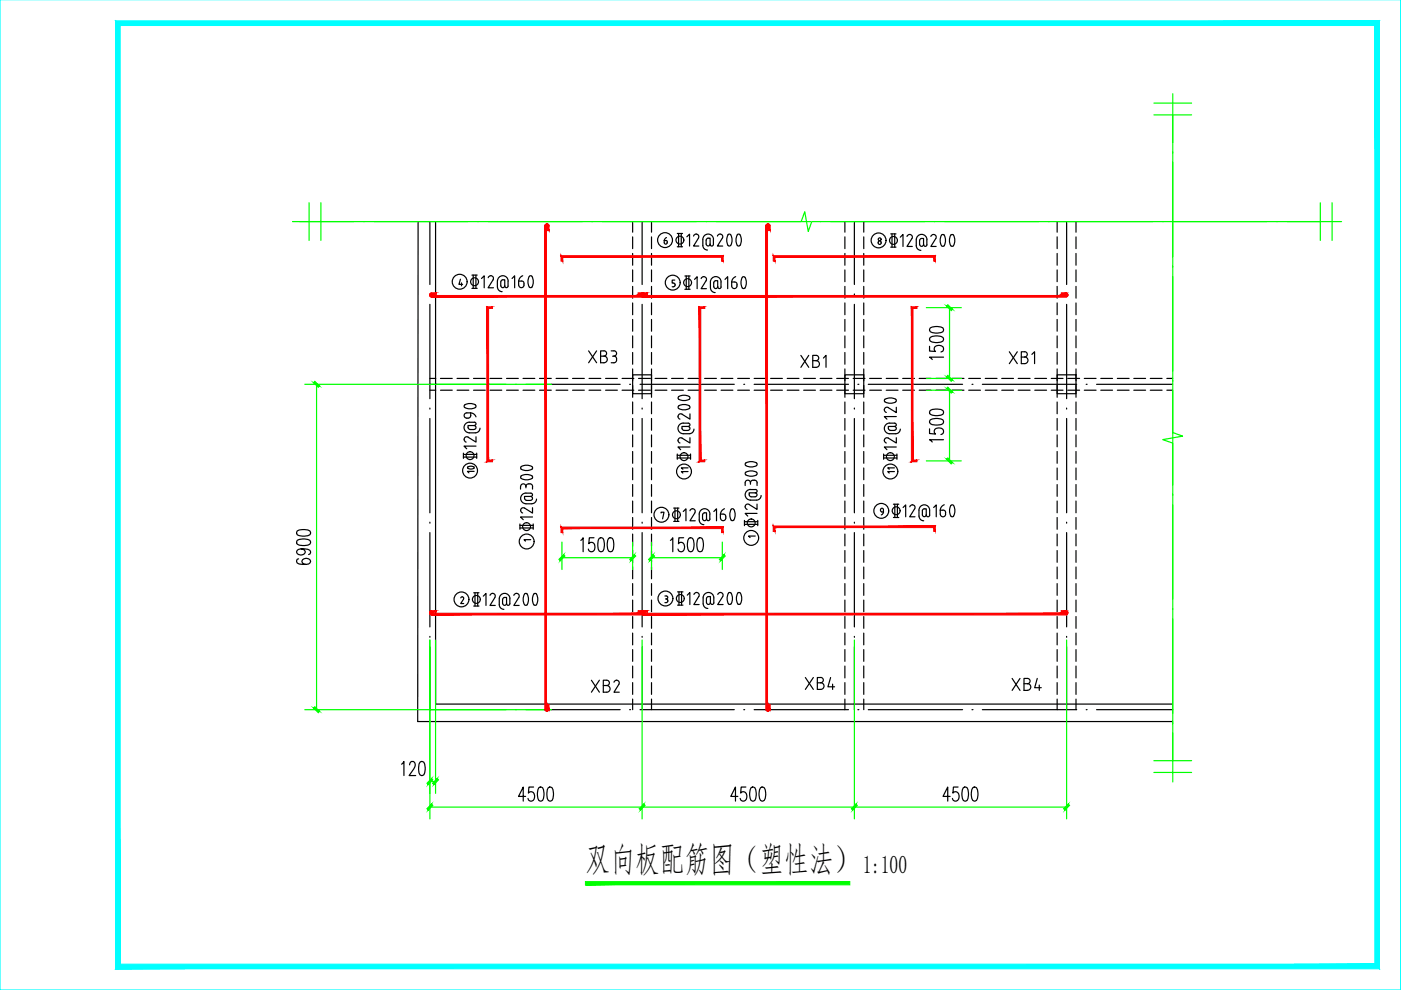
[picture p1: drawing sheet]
<svg xmlns="http://www.w3.org/2000/svg" width="297mm" height="210mm" viewBox="0 0 297 210" stroke-linecap="round" stroke-linejoin="round" font-family="sans-serif">
<defs><g id="words">
<text font-size="7.5" x="124.1" y="184.9">双向板配筋图（塑性法）</text>
<text font-size="5.4" x="183" y="185.1">1:100</text>
</g></defs>
<!-- layer: PUB_TITLE -->
<path d="M297 -.1v210h-297v-210" fill="none" stroke="#0ff" stroke-width=".25"/>
<path d="M25.5 204.4l-1 1 267-1zM24.5 205.4l267-1 1 1zM291.5 5.4v199l1 1zM291.5 5.4l1-1v201zM25.5 5.4h266l1-1zM24.5 4.4h268l-267 1zM24.5 4.4l1 200v-199zM24.5 4.4l1 200-1 1z" fill="#0ff" stroke="#0ff" stroke-width=".21"/>
<!-- layer: 0 -->
<g fill="none" stroke="#000" stroke-width=".25">
<path d="M88.6 47v106h160M91.1 47v13.3M92.4 47v102.3h156.2M134.1 47v2.2M134.1 50.2v2.5M134.1 53.7v2.5M134.1 57.2v2.5M136.1 47v13.3M138.1 47v2.2M138.1 50.2v2.5M138.1 53.7v2.5M138.1 57.2v2.5"/>
<path d="M179.1 47v2.2M179.1 50.2v2.5M179.1 53.7v2.5M179.1 57.2v2.5M181.1 47v13.3M183.1 47v2.2M183.1 50.2v2.5M183.1 53.7v2.5M183.1 57.2v2.5M224.1 47v2.2M224.1 50.2v2.5M224.1 53.7v2.5"/>
<path d="M224.1 57.2v2.5M226.1 47v13.3M228.1 47v2.2M228.1 50.2v2.5M228.1 53.7v2.5M228.1 57.2v2.5M91.1 62.3v.2M91.1 64.5v20M134.1 79.5h4v4h-4zM134.1 60.7v2.5M134.1 64.2v2.5M134.1 67.7v2.5"/>
<path d="M134.1 71.2v2.5M134.1 74.7v2.5M134.1 78.2v2.5M136.1 62.3v.2M136.1 64.5v20M138.1 60.7v2.5M138.1 64.2v2.5M138.1 67.7v2.5M138.1 71.2v2.5M138.1 74.7v2.5M138.1 78.2v2.5M179.1 79.5h4v4h-4z"/>
<path d="M179.1 60.7v2.5M179.1 64.2v2.5M179.1 67.7v2.5M179.1 71.2v2.5M179.1 74.7v2.5M179.1 78.2v2.5M181.1 62.3v.2M181.1 64.5v20M183.1 60.7v2.5M183.1 64.2v2.5M183.1 67.7v2.5M183.1 71.2v2.5"/>
<path d="M183.1 74.7v2.5M183.1 78.2v2.5M224.1 79.5h4v4h-4zM224.1 60.7v2.5M224.1 64.2v2.5M224.1 67.7v2.5M224.1 71.2v2.5M224.1 74.7v2.5M224.1 78.2v2.5M226.1 62.3v.2M226.1 64.5v20M228.1 60.7v2.5"/>
<path d="M228.1 64.2v2.5M228.1 67.7v2.5M228.1 71.2v2.5M228.1 74.7v2.5M228.1 78.2v2.5M91.1 81.5h16.2M91.1 80.2h1.3M91.1 82.7h1.3M91.1 86.5v.2M91.1 88.7v20M93.4 80.2h2.5M93.4 82.7h2.5"/>
<path d="M96.9 80.2h2.5M96.9 82.7h2.5M100.4 80.2h2.5M100.4 82.7h2.5M103.9 80.2h2.5M103.9 82.7h2.5M107.4 80.2h2.5M107.4 82.7h2.5M109.3 81.5h.2M110.9 80.2h2.5M110.9 82.7h2.5M111.5 81.5h20"/>
<path d="M114.4 80.2h2.5M114.4 82.7h2.5M117.9 80.2h2.5M117.9 82.7h2.5M121.4 80.2h2.5M121.4 82.7h2.5M124.9 80.2h2.5M124.9 82.7h2.5M128.4 80.2h2.5M128.4 82.7h2.5M131.9 80.2h2.5M131.9 82.7h2.5"/>
<path d="M133.5 81.5h.2M134.1 81.7v2.5M134.1 85.2v2.5M134.1 88.7v2.5M134.1 92.2v2.5M134.1 95.7v2.5M134.1 99.2v2.5M135.4 80.2h2.5M135.4 82.7h2.5M135.7 81.5h20M136.1 86.5v.2M136.1 88.7v20"/>
<path d="M138.1 81.7v2.5M138.1 85.2v2.5M138.1 88.7v2.5M138.1 92.2v2.5M138.1 95.7v2.5M138.1 99.2v2.5M138.9 80.2h2.5M138.9 82.7h2.5M142.4 80.2h2.5M142.4 82.7h2.5M145.9 80.2h2.5M145.9 82.7h2.5"/>
<path d="M149.4 80.2h2.5M149.4 82.7h2.5M152.9 80.2h2.5M152.9 82.7h2.5M156.4 80.2h2.5M156.4 82.7h2.5M157.7 81.5h.2M159.9 81.5h20M159.9 80.2h2.5M159.9 82.7h2.5M163.4 80.2h2.5M163.4 82.7h2.5"/>
<path d="M166.9 80.2h2.5M166.9 82.7h2.5M170.4 80.2h2.5M170.4 82.7h2.5M173.9 80.2h2.5M173.9 82.7h2.5M177.4 80.2h2.5M177.4 82.7h2.5M179.1 81.7v2.5M179.1 85.2v2.5M179.1 88.7v2.5M179.1 92.2v2.5"/>
<path d="M179.1 95.7v2.5M179.1 99.2v2.5M180.9 80.2h2.5M180.9 82.7h2.5M181.1 86.5v.2M181.1 88.7v20M181.9 81.5h.2M183.1 81.7v2.5M183.1 85.2v2.5M183.1 88.7v2.5M183.1 92.2v2.5M183.1 95.7v2.5"/>
<path d="M183.1 99.2v2.5M184.1 81.5h20M184.4 80.2h2.5M184.4 82.7h2.5M187.9 80.2h2.5M187.9 82.7h2.5M191.4 80.2h2.5M191.4 82.7h2.5M194.9 80.2h2.5M194.9 82.7h2.5M198.4 80.2h2.5M198.4 82.7h2.5"/>
<path d="M201.9 80.2h2.5M201.9 82.7h2.5M205.4 80.2h2.5M205.4 82.7h2.5M206.1 81.5h.2M208.3 81.5h20M208.9 80.2h2.5M208.9 82.7h2.5M212.4 80.2h2.5M212.4 82.7h2.5M215.9 80.2h2.5M215.9 82.7h2.5"/>
<path d="M219.4 80.2h2.5M219.4 82.7h2.5M222.9 80.2h2.5M222.9 82.7h2.5M224.1 81.7v2.5M224.1 85.2v2.5M224.1 88.7v2.5M224.1 92.2v2.5M224.1 95.7v2.5M224.1 99.2v2.5M226.1 86.5v.2M226.1 88.7v20"/>
<path d="M226.4 80.2h2.5M226.4 82.7h2.5M228.1 81.7v2.5M228.1 85.2v2.5M228.1 88.7v2.5M228.1 92.2v2.5M228.1 95.7v2.5M228.1 99.2v2.5M229.9 80.2h2.5M229.9 82.7h2.5M230.3 81.5h.2M232.5 81.5h16.1"/>
<path d="M233.4 80.2h2.5M233.4 82.7h2.5M236.9 80.2h2.5M236.9 82.7h2.5M240.4 80.2h2.5M240.4 82.7h2.5M243.9 80.2h2.5M243.9 82.7h2.5M247.4 80.2h1.2M247.4 82.7h1.2M91.1 110.7v.2M91.1 112.9v20"/>
<path d="M134.1 102.7v2.5M134.1 106.2v2.5M134.1 109.7v2.5M134.1 113.2v2.5M134.1 116.7v2.5M136.1 110.7v.2M136.1 112.9v20M138.1 102.7v2.5M138.1 106.2v2.5M138.1 109.7v2.5M138.1 113.2v2.5M138.1 116.7v2.5"/>
<path d="M179.1 102.7v2.5M179.1 106.2v2.5M179.1 109.7v2.5M179.1 113.2v2.5M179.1 116.7v2.5M181.1 110.7v.2M181.1 112.9v20M183.1 102.7v2.5M183.1 106.2v2.5M183.1 109.7v2.5M183.1 113.2v2.5M183.1 116.7v2.5"/>
<path d="M224.1 102.7v2.5M224.1 106.2v2.5M224.1 109.7v2.5M224.1 113.2v2.5M224.1 116.7v2.5M226.1 110.7v.2M226.1 112.9v20M228.1 102.7v2.5M228.1 106.2v2.5M228.1 109.7v2.5M228.1 113.2v2.5M228.1 116.7v2.5"/>
<path d="M91.1 137.1v13.4h16.2M91.1 134.9v.2M134.1 120.2v2.5M134.1 123.7v2.5M134.1 127.2v2.5M134.1 130.7v2.5M134.1 134.2v2.5M134.1 137.7v2.5M136.1 134.9v.2M136.1 137.1v13.4M138.1 120.2v2.5M138.1 123.7v2.5"/>
<path d="M138.1 127.2v2.5M138.1 130.7v2.5M138.1 134.2v2.5M138.1 137.7v2.5M179.1 120.2v2.5M179.1 123.7v2.5M179.1 127.2v2.5M179.1 130.7v2.5M179.1 134.2v2.5M179.1 137.7v2.5M181.1 134.9v.2M181.1 137.1v13.4"/>
<path d="M183.1 120.2v2.5M183.1 123.7v2.5M183.1 127.2v2.5M183.1 130.7v2.5M183.1 134.2v2.5M183.1 137.7v2.5M224.1 120.2v2.5M224.1 123.7v2.5M224.1 127.2v2.5M224.1 130.7v2.5M224.1 134.2v2.5M224.1 137.7v2.5"/>
<path d="M226.1 134.9v.2M226.1 137.1v13.4M228.1 120.2v2.5M228.1 123.7v2.5M228.1 127.2v2.5M228.1 130.7v2.5M228.1 134.2v2.5M228.1 137.7v2.5M109.3 150.5h.2M111.5 150.5h20M133.5 150.5h.2M134.1 141.2v2.5"/>
<path d="M134.1 144.7v2.5M134.1 148.2v2.3M135.7 150.5h20M138.1 141.2v2.5M138.1 144.7v2.5M138.1 148.2v2.3M157.7 150.5h.2M159.9 150.5h20M179.1 141.2v2.5M179.1 144.7v2.5M179.1 148.2v2.3M181.9 150.5h.2"/>
<path d="M183.1 141.2v2.5M183.1 144.7v2.5M183.1 148.2v2.3M184.1 150.5h20M206.1 150.5h.2M208.3 150.5h20M224.1 141.2v2.5M224.1 144.7v2.5M224.1 148.2v2.3M228.1 141.2v2.5M228.1 144.7v2.5M228.1 148.2v2.3"/>
<path d="M230.3 150.5h.2M232.5 150.5h16.1"/>
</g>
<!-- layer: S-DIM_SYMB -->
<g fill="none" stroke="#0f0" stroke-width=".25">
<path d="M248.6 19.9v10.3M244.6 21.9h8M244.6 24.4h8M248.6 24.4v67.3l2.1 .8-4.2 .7 2.1 .8v67.3M248.6 32.2v.2M248.6 34.4v20M62 47h107.9l.7-2.1 .8 4.2 .7-2.1h107.8M63.5 47h11.6M65.5 43v8M68 43v8M77.1 47h.2M79.3 47h20"/>
<path d="M101.3 47h.2M103.5 47h20M125.5 47h.2M127.7 47h20M149.7 47h.2M151.9 47h20M173.9 47h.2M176.1 47h20M198.1 47h.2M200.3 47h20M222.3 47h.2M224.5 47h20"/>
<path d="M246.5 47h.2M248.6 56.4v.2M248.6 58.6v20M248.7 47h20M270.7 47h.2M272.9 47h11.5M279.9 43v8M282.4 43v8M248.6 80.6v.2M248.6 82.8v20M248.6 104.8v.2M248.6 107v20"/>
<path d="M248.6 129v.2M248.6 131.2v20M248.6 153.2v.2M248.6 155.4v10.4M244.6 163.8h8M244.6 161.3h8"/>
</g>
<!-- layer: S-PUB_DIM -->
<g fill="none" stroke="#0f0" stroke-width=".25">
<path d="M196.4 65.2h7.4M201.3 65.2v15M64.6 81.5h52.4M67.1 81.5h.1M67.1 81.5v69M196.4 97.7h7.4M196.4 82.7h7.4M196.4 80.2h7.4M201.3 82.7h.1M201.3 82.7v15M201.3 80.2h.1M119.1 118.3h15"/>
<path d="M119.1 114.9v5.8M134.1 118.3h.1M134.1 114.9v5.8M138.1 118.3h.1M138.1 118.3h15M138.1 114.9v5.8M153.1 114.9v5.8M91.1 135.7v37.9M92.4 135.7v32.5M136.1 135.7v37.9M181.1 135.7v37.9M226.1 135.7v37.9"/>
<path d="M64.6 150.5h52.4M91.1 171.1h135M91.1 165.7h1.3M92.4 165.7h.1M226.1 171.1h.1"/>
</g>
<g fill="#0f0" stroke="#0f0" stroke-width=".21">
<path d="M90.5 171.5l.3 .3 .7-1.3zM91.5 170.5l.3 .3-1 1z"/>
<path d="M135.5 171.5l.3 .3 .7-1.3zM136.5 170.5l.3 .3-1 1z"/>
<path d="M180.5 171.5l.3 .3 .7-1.3zM181.5 170.5l.3 .3-1 1z"/>
<path d="M225.5 171.5l.3 .3 .7-1.3zM226.5 170.5l.3 .3-1 1z"/>
<path d="M66.5 150.1l1 1 .3-.3zM66.5 150.1l.3-.3 1 1z"/>
<path d="M66.5 81.1l1 1 .3-.3zM66.5 81.1l.3-.3 1 1z"/>
<path d="M91.5 165.1l-1 1 .3 .2zM91.5 165.1l.3 .2-1 1z"/>
<path d="M91.7 166.1l.3 .2 .7-1.2zM92.7 165.1l.3 .2-1 1z"/>
<path d="M118.5 118.6l.3 .3 .7-1.3zM119.5 117.6l.3 .3-1 1z"/>
<path d="M134.5 117.6l-1 1 .3 .3zM134.5 117.6l.3 .3-1 1z"/>
<path d="M153.5 117.6l-1 1 .3 .3zM153.5 117.6l.3 .3-1 1z"/>
<path d="M138.5 117.6l-1 1 .3 .3zM138.5 117.6l.3 .3-1 1z"/>
<path d="M200.7 97.4l1 1 .3-.3zM200.7 97.4l.3-.3 1 1z"/>
<path d="M200.7 82.4l1 1 .3-.3zM201 82.1l1 1-1.3-.7z"/>
<path d="M200.7 64.9l1 1 .3-.3zM200.7 64.9l.3-.3 1 1z"/>
<path d="M200.7 79.9l1 1 .3-.3zM201 79.6l1 1-1.3-.7z"/>
</g>
<g fill="none" stroke="#000" stroke-width=".25">
<path d="M197.1 73.4v1l1.3 .1a.67 .67 0 0 1 .1-1.2 .93 .93 0 0 1 1.1 0 .93 .93 0 0 1 .3 1.1l-.4 .2M197.2 71.5a2.93 2.93 0 0 1 2.7 0l.1 .5a1.48 1.48 0 0 1-1.6 .6l-1.2-.3-.1-.3zM197.2 69.5a3.1 3.1 0 0 1 2.7 0l.1 .5a1.52 1.52 0 0 1-1.6 .6l-1.2-.3-.1-.3zM200 75.7h-2.9l.6 .5M197.1 90.9v1l1.3 .1a.69 .69 0 0 1 .1-1.2 .93 .93 0 0 1 1.1 0 .93 .93 0 0 1 .3 1.1l-.4 .2M197.2 89a3.1 3.1 0 0 1 2.7 0l.1 .5a1.44 1.44 0 0 1-1.6 .6l-1.2-.3-.1-.3zM197.2 87a3.1 3.1 0 0 1 2.7 0l.1 .5a1.48 1.48 0 0 1-1.6 .6l-1.2-.3-.1-.3zM200 93.2h-2.9l.6 .5M63 114.6a3.1 3.1 0 0 1 2.7 0l.1 .5a1.48 1.48 0 0 1-1.6 .6l-1.2-.3-.1-.3zM63 112.6a3.1 3.1 0 0 1 2.7 0l.1 .5a1.56 1.56 0 0 1-1.6 .6l-1.2-.3-.1-.3zM63.3 118.5l-.3 .1-.1 .3 .1 .5a3.1 3.1 0 0 0 2.7 0l.1-.3a.96 .96 0 0 0-.9-.7 .96 .96 0 0 0-.9 .7l.4 .5 .5 .1M63.9 116.4a.79 .79 0 0 1 .8 .7 .97 .97 0 0 1-.9 .6 .97 .97 0 0 1-.9-.7l.1-.3a2.66 2.66 0 0 1 2.7 0l.1 .5-.1 .3-.3 .1"/>
<path d="M123.1 114.6l.5-.6v3M125.9 114h-1l-.1 1.3a.67 .67 0 0 1 .7-.3 .67 .67 0 0 1 .5 .4 .93 .93 0 0 1 .1 1.2 .93 .93 0 0 1-1.2 .2l-.2-.4M127 114.1l.6-.1a1.52 1.52 0 0 1 .5 1.7l-.3 1.1-.5 .2a1.48 1.48 0 0 1-.6-1.7zM129 114.1l.5-.1a1.44 1.44 0 0 1 .6 1.7l-.3 1.1-.5 .2a1.52 1.52 0 0 1-.6-1.7zM142.1 114.6l.5-.6v3M144.9 114h-1l-.1 1.3a.66 .66 0 0 1 .7-.3 .66 .66 0 0 1 .5 .4 .93 .93 0 0 1 0 1.2 .93 .93 0 0 1-1.1 .2l-.2-.4M146 114.1l.5-.1a1.48 1.48 0 0 1 .7 1.7l-.4 1.1-.5 .2a1.52 1.52 0 0 1-.6-1.7zM148 114.1l.5-.1a1.52 1.52 0 0 1 .6 1.7l-.3 1.1-.5 .2a1.56 1.56 0 0 1-.6-1.7zM85.1 162l.5-.5v2.9M86.8 162.2l.2-.5a.65 .65 0 0 1 .9-.1 .65 .65 0 0 1 0 1l-1.2 1.8h1.4M89 161.6l.5-.1a1.54 1.54 0 0 1 .6 1.7l-.2 1.1-.6 .1a1.48 1.48 0 0 1-.5-1.7zM111.4 168.9h-1.5l1-2v3"/>
<path d="M113.1 166.9h-1l-.1 1.3a.67 .67 0 0 1 .7-.4 .67 .67 0 0 1 .5 .5 .93 .93 0 0 1 0 1.1 .93 .93 0 0 1-1.1 .3l-.1-.4M114.2 167l.5-.1a1.58 1.58 0 0 1 .6 1.7l-.3 1.1-.5 .2a1.56 1.56 0 0 1-.6-1.7zM116.2 167l.5-.1a1.54 1.54 0 0 1 .6 1.7l-.2 1.1-.6 .2a1.48 1.48 0 0 1-.5-1.7zM156.4 168.9h-1.5l1-2v3M158.1 166.9h-1l-.1 1.3a.67 .67 0 0 1 .7-.4 .67 .67 0 0 1 .5 .5 .93 .93 0 0 1 0 1.1 .93 .93 0 0 1-1.1 .3l-.2-.4M159.2 167l.5-.1a1.58 1.58 0 0 1 .6 1.7l-.3 1.1-.5 .2a1.56 1.56 0 0 1-.6-1.7zM161.2 167l.5-.1a1.54 1.54 0 0 1 .6 1.7l-.3 1.1-.5 .2a1.52 1.52 0 0 1-.6-1.7zM201.4 168.9h-1.5l1-2v3M203.1 166.9h-1l-.1 1.3a.67 .67 0 0 1 .7-.4 .67 .67 0 0 1 .5 .5 .93 .93 0 0 1 0 1.1 .93 .93 0 0 1-1.1 .3l-.2-.4M204.2 167l.5-.1a1.58 1.58 0 0 1 .6 1.7l-.3 1.1-.5 .2a1.56 1.56 0 0 1-.6-1.7zM206.2 167l.5-.1a1.54 1.54 0 0 1 .6 1.7l-.3 1.1-.5 .2a1.52 1.52 0 0 1-.6-1.7z"/>
</g>
<!-- layer: S-BEAM-RBAR-LINE -->
<g fill="#f00" stroke="#f00" stroke-width=".21">
<path d="M225 62.1v.4l1-.4zM225 62.5l1-.4v.4z"/>
<path d="M226 62.6l.2 .3-.2 .1zM226 62.6l.2 .3zM226 62.6l.3 .2-.1 .1zM226 62.6l.3 .2zM226 62.6h.4l-.1 .2zM226 62.6h.4zM226 62.6l.4-.1v.1zM226 62.5h.4zM226 62.5l.3-.2 .1 .2zM226 62.5l.3-.2zM226.2 62.2l.1 .1-.3 .2zM226.2 62.2l-.2 .3zM226 62.1l.2 .1-.2 .3zM226 62.1v.4z"/>
<path d="M136.2 63h89.8v-.4zM136.3 62.6h89.7l-89.8 .4z"/>
<path d="M136.1 62.2l.1-.1 .1 .3zM136.1 62.2l.2 .2zM136.1 62.2l.2 .3-.3-.2zM136 62.3l.3 .2zM136 62.3l.3 .2h-.4zM135.9 62.5h.4zM135.9 62.5h.3l-.3 .1zM135.9 62.6l.3-.1zM135.9 62.6h.3l-.2 .2zM136 62.8l.2-.2zM136 62.8l.3-.2-.2 .3zM136.3 62.6l-.2 .3zM136.3 62.6l-.1 .4-.1-.1zM136.3 62.6l-.1 .4z"/>
<path d="M136.2 62.1l.1 .4 1-.4zM136.3 62.5l1-.4v.4z"/>
<path d="M225 129.5v.3l1-.3zM225 129.8l1-.3v.3z"/>
<path d="M226 130l.2 .3-.2 .1zM226 130l.2 .3zM226 130l.3 .2-.1 .1zM226 130l.3 .2zM226 130h.4l-.1 .2zM226 129.9l.4 .1zM226 129.9l.4-.1v.2zM226 129.9l.4-.1zM226 129.9l.3-.2 .1 .1zM226 129.9l.3-.2zM226.2 129.6l.1 .1-.3 .2zM226.2 129.6l-.2 .2zM226 129.5l.2 .1-.2 .2zM226 129.5v.3z"/>
<path d="M136.2 130.4h89.8v-.4zM136.3 130h89.7l-89.8 .4z"/>
<path d="M136.1 129.6l.1-.1 .1 .3zM136.1 129.6l.2 .2zM136.1 129.6l.2 .2-.3-.1zM136 129.7l.3 .1zM136 129.7l.3 .2-.4-.1zM135.9 129.8l.4 .1zM135.9 129.8l.3 .1-.3 .1zM135.9 130l.3-.1zM135.9 130l.3-.1-.2 .3zM136 130.2l.2-.3zM136 130.2l.3-.2-.2 .3zM136.3 130l-.2 .3zM136.3 130l-.1 .4-.1-.1zM136.3 130l-.1 .4z"/>
<path d="M136.2 129.5l.1 .3 1-.3zM136.3 129.8l1-.3v.3z"/>
<path d="M135.3 62.1v.4l1-.4zM135.3 62.5l1-.4-.1 .4z"/>
<path d="M136.2 62.6l.3 .3-.2 .1zM136.2 62.6l.3 .3zM136.3 62.6l.3 .2-.1 .1zM136.3 62.6l.3 .2zM136.3 62.6h.4l-.1 .2zM136.3 62.6h.4zM136.3 62.6l.4-.1v.1zM136.3 62.5h.4zM136.3 62.5l.3-.2 .1 .2zM136.3 62.5l.3-.2zM136.5 62.2l.1 .1-.3 .2zM136.5 62.2l-.2 .3zM136.3 62.1l.2 .1-.2 .3zM136.3 62.1v.4z"/>
<path d="M91.5 63h44.8l-.1-.4zM91.5 62.6h44.7l-44.7 .4z"/>
<path d="M91.3 62.2l.2-.1v.3zM91.3 62.2l.2 .2zM91.3 62.2l.2 .3-.3-.2zM91.2 62.3l.3 .2zM91.2 62.3l.3 .2h-.4zM91.1 62.5h.4zM91.1 62.5h.4l-.4 .1zM91.1 62.6l.4-.1zM91.1 62.6h.4l-.3 .2zM91.2 62.8l.3-.2zM91.2 62.8l.3-.2-.2 .3zM91.5 62.6l-.2 .3zM91.5 62.6v.4l-.2-.1zM91.5 62.6v.4z"/>
<path d="M91.5 62.1v.4l1-.4zM91.5 62.5l1-.4v.4z"/>
<path d="M135.3 129.5v.3l1-.3zM135.3 129.8l1-.3-.1 .3z"/>
<path d="M136.2 130l.3 .3-.2 .1zM136.2 130l.3 .3zM136.3 130l.3 .2-.1 .1zM136.3 130l.3 .2zM136.3 130h.4l-.1 .2zM136.3 129.9l.4 .1zM136.3 129.9l.4-.1v.2zM136.3 129.9l.4-.1zM136.3 129.9l.3-.2 .1 .1zM136.3 129.9l.3-.2zM136.5 129.6l.1 .1-.3 .2zM136.5 129.6l-.2 .3zM136.3 129.5l.2 .1-.2 .2zM136.3 129.5v.3z"/>
<path d="M91.5 130.4h44.8l-.1-.4zM91.5 130h44.7l-44.7 .4z"/>
<path d="M91.3 129.6l.2-.1v.3zM91.3 129.6l.2 .2zM91.3 129.6l.2 .2-.3-.1zM91.2 129.7l.3 .1zM91.2 129.7l.3 .2-.4-.1zM91.1 129.8l.4 .1zM91.1 129.8l.4 .1-.4 .1zM91.1 130l.4-.1zM91.1 130l.4-.1-.3 .3zM91.2 130.2l.3-.3zM91.2 130.2l.3-.2-.2 .3zM91.5 130l-.2 .3zM91.5 130v.4l-.2-.1zM91.5 130v.4z"/>
<path d="M91.5 129.5v.3l1-.3zM91.5 129.8l1-.3v.3z"/>
<path d="M116.1 149.4l.3 1v-1zM116.1 149.4l.3 1-.3-.1z"/>
<path d="M115.5 150.4l.4-.1-.3 .3zM115.6 150.6l.3-.3zM115.6 150.6l.3-.2-.2 .3zM115.9 150.4l-.2 .3zM115.9 150.4v.4l-.2-.1zM115.9 150.4v.4zM116 150.4l.1 .4h-.2zM116 150.4l.1 .4zM116 150.4l.2 .3-.1 .1zM116 150.4l.2 .3zM116 150.4l.3 .2-.1 .1zM116 150.4l.3 .2zM116.1 150.4h.3l-.1 .2zM116.1 150.3l.3 .1z"/>
<path d="M115.5 47.8v102.6l.4-.1zM115.5 47.8l.4 .1v102.4z"/>
<path d="M116.1 47.9l.2-.2 .1 .1zM116.1 47.9l.2-.2zM116.2 47.6l.1 .1-.2 .2zM116.2 47.6l-.1 .3zM116.1 47.5l.1 .1-.2 .3zM116.1 47.5l-.1 .4zM115.9 47.5h.2l-.1 .4zM115.9 47.5l.1 .4zM115.7 47.6l.2-.1 .1 .4zM115.7 47.6l.3 .3zM115.6 47.7l.1-.1 .2 .3zM115.6 47.7l.3 .2zM115.6 47.7l.3 .2-.4-.1zM115.5 47.8l.4 .1z"/>
<path d="M116.1 47.9l.3 1v-1.1zM116.1 47.9l.3 1h-.3z"/>
<path d="M162.9 149.4l.4 1v-1zM162.9 149.4l.4 1-.4-.1z"/>
<path d="M162.4 150.4l.3-.1-.2 .3zM162.5 150.6l.2-.3zM162.5 150.6l.3-.2-.2 .3zM162.8 150.4l-.2 .3zM162.8 150.4v.4l-.2-.1zM162.8 150.4v.4zM162.8 150.4l.1 .4h-.1zM162.8 150.4l.1 .4zM162.9 150.4l.2 .3-.2 .1zM162.9 150.4l.2 .3zM162.9 150.4l.3 .2-.1 .1zM162.9 150.4l.3 .2zM162.9 150.4h.4l-.1 .2zM162.9 150.3l.4 .1z"/>
<path d="M162.4 47.8v102.6l.3-.1zM162.4 47.8l.3 .1v102.4z"/>
<path d="M162.9 47.9l.3-.2 .1 .1zM162.9 47.9l.3-.2zM163.1 47.6l.1 .1-.3 .2zM163.1 47.6l-.2 .3zM162.9 47.5l.2 .1-.2 .3zM162.9 47.5v.4zM162.8 47.5h.1v.4zM162.8 47.5l.1 .4zM162.6 47.6l.2-.1v.4zM162.6 47.6l.2 .3zM162.5 47.7l.1-.1 .2 .3zM162.5 47.7l.3 .2zM162.5 47.7l.3 .2-.4-.1zM162.4 47.8l.4 .1z"/>
<path d="M162.9 47.9l.4 1v-1.1zM162.9 47.9l.4 1h-.4z"/>
<path d="M119 111.8v1.1h.3zM119 111.8l.3 .3v.8zM119 111.8l.3 .3 34-.3zM119.3 112.1l34-.3-.3 .3zM153.3 111.8l-.3 .3 .3 .8zM153 112.1l.3 .8h-.3z"/>
<path d="M119 54.2v1.2h.3zM119 54.2l.3 .4v.8zM119 54.2l.3 .4 34-.4zM119.3 54.6l34-.4-.3 .4zM153.3 54.2l-.3 .4 .3 .8zM153 54.6l.3 .8h-.3z"/>
<path d="M164 54.2v1.2h.3zM164 54.2l.3 .4v.8zM164 54.2l.3 .4 34-.4zM164.3 54.6l34-.4-.3 .4zM198.3 54.2l-.3 .4 .3 .8zM198 54.6l.3 .8h-.3z"/>
<path d="M164 111.5v1.2h.3zM164 111.5l.3 .4v.8zM164 111.5l.3 .4 34-.4zM164.3 111.9l34-.4-.3 .4zM198.3 111.5l-.3 .4 .3 .8zM198 111.9l.3 .8h-.3z"/>
<path d="M103.2 97.9h1.2v-.3zM103.2 97.9l.4-.3h.8zM103.2 65.1v32.8l.4-.3zM103.2 65.1l.4 .3v32.2zM103.2 65.1l.4 .3 .8-.3zM103.6 65.4l.8-.3v.3z"/>
<path d="M148.2 97.9h1.2v-.3zM148.2 97.9l.4-.3h.8zM148.2 65.1v32.8l.4-.3zM148.2 65.1l.4 .3v32.2zM148.2 65.1l.4 .3 .8-.3zM148.6 65.4l.8-.3v.3z"/>
<path d="M193.2 97.9h1.2v-.3zM193.6 97.6h.8l-1.2 .3zM193.2 65.1v32.8l.4-.3zM193.2 65.1l.4 .3v32.2zM193.2 65.1l.4 .3 .8-.3zM193.6 65.4l.8-.3v.3z"/>
</g>
<!-- layer: S-PUB_TEXT -->
<g fill="none" stroke="#000" stroke-width=".25">
<path d="M97.6 59.2l-.3 1.1h.8M97.9 60v.6M100.1 58.3h1.1M100.3 58.3v2.8M100.9 58.3v2.8M102.1 59l.6-.5v2.5M103.5 58.9a.57 .57 0 0 1 .8-.4 .57 .57 0 0 1 .2 .8l-1 1.7h1.1M105.5 59.6v1.3M105.5 59.6a1.13 1.13 0 0 1 1.1-1.1 1.13 1.13 0 0 1 1.1 1.1M107.7 59.6v1a.35 .35 0 0 1-.3 .4 .35 .35 0 0 1-.4-.4v-1.3h-.4l-.4 .2v1.1a.42 .42 0 0 0 .4 .4 .42 .42 0 0 0 .4-.4M108.6 59l.5-.5v2.5M110 59.6h.5a.69 .69 0 0 1 .6 .8 .69 .69 0 0 1-.8 .5l-.3-.5z"/>
<path d="M110.8 58.5a1.28 1.28 0 0 0-.8 1.1M112.2 58.6a2.1 2.1 0 0 0 .2 2.4h.3a2.16 2.16 0 0 0 .1-2.4M112.2 58.6l.3-.1 .3 .1M140.8 51h.4a.36 .36 0 0 1 .2 .5 .36 .36 0 0 1-.5 .1zM141.3 50.4l-.5 .6M143.1 59.4h-.6v.6h.3M143.6 49.5h1.1M143.6 52.3h1.1M143.9 49.5v2.8M144.4 49.5v2.8M145.2 58.5h1.1M145.5 58.5v2.8"/>
<path d="M145.6 50.2l.6-.6v2.6M146 58.5v2.8M147 50.1a.57 .57 0 0 1 .8-.4 .57 .57 0 0 1 .3 .8M147.3 59.2l.5-.5v2.5M148.1 50.5l-1.1 1.7h1.2M149.2 58.6l-.2 .1-.3 .4M149.2 58.7l.4 .1 .2 .5-1.1 1.9h1.1M149.7 50.9v.8M149.7 51.7a.41 .41 0 0 0 .4 .4 .41 .41 0 0 0 .5-.4M150.1 50.5h.5v1.3a.35 .35 0 0 0 .3 .4 .35 .35 0 0 0 .4-.4v-1a1.13 1.13 0 0 0-1.2-1.2 1.13 1.13 0 0 0-1.1 1.2v1.2a.98 .98 0 0 0 1 1M150.1 50.5l-.3 .2-.1 .2M152.7 49.6l-.3 .1-.3 .4"/>
<path d="M152.7 49.6l.5 .3v.6M153.1 50.5l-1 1.7h1.1M153.7 59.2l.6-.5v2.5M154.4 49.8l.4-.1a1.78 1.78 0 0 1-.2 2.5l-.1-.1a2.16 2.16 0 0 1-.1-2.3zM155.1 59.8v.8a.62 .62 0 0 0 .9 .5 .62 .62 0 0 0 .3-.9l-.3-.4h-.3M155.1 59.8h.6M156 58.7a1.28 1.28 0 0 0-.9 1.1M156.3 49.8l.5-.1a1.78 1.78 0 0 1-.2 2.5l-.2-.1a2.16 2.16 0 0 1-.1-2.3zM157.4 58.8l.4-.1a1.76 1.76 0 0 1-.1 2.5l-.2-.1a2.16 2.16 0 0 1-.1-2.3zM188.8 49.6h1.2M188.8 52.4h1.2M189.1 49.6v2.8"/>
<path d="M189.7 49.6v2.8M190.9 50.3l.6-.6v2.6M192.3 50.1a.58 .58 0 0 1 .8-.4 .58 .58 0 0 1 .3 .9l-1.1 1.7h1.1M195 51v.8M195 51l.2-.4h.6v1.3M195 51.8a.41 .41 0 0 0 .4 .4 .41 .41 0 0 0 .4-.4M195.8 51.9a.35 .35 0 0 0 .4 .3 .35 .35 0 0 0 .3-.3M196.5 50.8v1.1M196.5 50.8a1.13 1.13 0 0 0-1.1-1.1 1.13 1.13 0 0 0-1.1 1.1v1.3a.98 .98 0 0 0 1 1M197.4 50.1a.58 .58 0 0 1 .7-.4 .58 .58 0 0 1 .3 .9l-1 1.7h1.1M199.6 49.8a2.1 2.1 0 0 0 .2 2.4h.3a2.16 2.16 0 0 0 .1-2.4M199.6 49.9l.3-.2 .3 .2"/>
<path d="M201.6 49.8a2.1 2.1 0 0 0 .1 2.4h.3a2.16 2.16 0 0 0 .2-2.4M201.6 49.9l.3-.2 .3 .2M100.1 61.1h1.1M105.5 60.9a.98 .98 0 0 0 1 .9M124.8 74.4l1.7 2.5M126.5 74.4l-1.7 2.5M127.3 75.5h.7M128 74.4a.56 .56 0 0 1 .6 .5 .56 .56 0 0 1-.6 .6 .71 .71 0 0 1 .8 .7 .71 .71 0 0 1-.8 .7h-.7v-2.5h.7M129.6 74.4h.6M129.9 75.5h.3M130.2 74.4a.56 .56 0 0 1 .5 .5 .56 .56 0 0 1-.5 .6 .65 .65 0 0 1 .5 .9M130.7 76.4l-.3 .4-.8 .1"/>
<path d="M142.5 60.8h.3M142.8 60l.3 .3v.3l-.3 .2M145.2 61.3h1.1M152.2 60.8a.42 .42 0 0 1-.5 .4 .42 .42 0 0 1-.4-.4l.1-1.1 .3-.2h.5v1.3a.34 .34 0 0 0 .3 .4 .34 .34 0 0 0 .4-.4v-1a1.13 1.13 0 0 0-1.2-1.2 1.13 1.13 0 0 0-1.1 1.2v1.2a.98 .98 0 0 0 1 1M169.8 75.3l1.7 2.6M171.5 75.3l-1.7 2.6M172.3 75.3h.7a.56 .56 0 0 1 .6 .6 .56 .56 0 0 1-.6 .6 .71 .71 0 0 1 .7 .7 .71 .71 0 0 1-.7 .7h-.7zM172.3 76.5h.7M174.6 75.9l.5-.6v2.6M214 74.6l1.7 2.5M215.7 74.6l-1.7 2.5M216.5 75.7h.7"/>
<path d="M217.2 74.6h-.7v2.5h.7M217.2 74.6a.56 .56 0 0 1 .6 .5 .56 .56 0 0 1-.6 .6 .71 .71 0 0 1 .8 .7 .71 .71 0 0 1-.8 .7M218.8 75.1l.6-.5v2.5M98.3 96.9h2.8M98.3 96.3h2.8M98.3 96.1v1.1M98.5 85.8a2.38 2.38 0 0 1 2.3 0M98.5 85.8l-.1 .5a2.16 2.16 0 0 0 2.4 .1M99.2 99.3l-.1-.1a.82 .82 0 0 1 1.4-.1v.2M99.2 99.3l.6 .2 .7-.2M99.3 92.7a.58 .58 0 0 0-.9 .3 .58 .58 0 0 0 .4 .7M99.8 87.5v.6a.68 .68 0 0 1-.8 .6 .68 .68 0 0 1-.5-.9 1.68 1.68 0 0 1 2.4 .6"/>
<path d="M100.5 90.2a.42 .42 0 0 1 .4 .5 .42 .42 0 0 1-.4 .4l-1-.1-.3-.4v-.4h1.4a.34 .34 0 0 0 .3-.3 .34 .34 0 0 0-.3-.4h-1.1a1.13 1.13 0 0 0-1.1 1.1 1.13 1.13 0 0 0 1.1 1.2h1.3a.98 .98 0 0 0 1-1M100.5 99.9h-1.4l.3 .4M100.8 85.8l.1 .3-.1 .3M100.9 94.6h-2.5l.6 .6M100.9 92.6v1.1l-1.6-1M101.1 96.1v1.1M110.5 98.9a2.15 2.15 0 0 1 2.4 .2v.1a1.85 1.85 0 0 1-2.5 .2zM143.6 97.1h2.8M143.6 96.5h2.8M143.6 96.3v1.1M143.7 93.4l.2 .4 .3 .1M143.9 86a2.38 2.38 0 0 1 2.3 0"/>
<path d="M143.9 84.1a2.38 2.38 0 0 1 2.3 0M143.9 86.1l-.1 .4a2.04 2.04 0 0 0 2.4 0l-.1-.4M143.9 84.1l-.1 .4a2.04 2.04 0 0 0 2.4 0l-.1-.4M144.9 89.7h1a.35 .35 0 0 1 .4 .4 .35 .35 0 0 1-.4 .3h-1.3l.1 .6 .3 .2M144.9 89.7a1.13 1.13 0 0 0-1.2 1.1 1.13 1.13 0 0 0 1.2 1.2h1.2a.98 .98 0 0 0 1-1M145 91.3h.9M145.9 90.4a.41 .41 0 0 1 .4 .4 .41 .41 0 0 1-.4 .4M145.9 100h-1.4l.3 .3M145.9 99.2h-1.4l.3 .3M146.3 94.8h-2.6l.6 .5M146.3 92.8v1.1l-1.9-1.1-.5 .2-.1 .4M146.3 87.7v1.2l-1.7-1.1a.58 .58 0 0 0-.8 .3 .58 .58 0 0 0 .4 .8"/>
<path d="M146.4 96.3v1.1M158.1 98.1l-.1 .3 .1 .3M158.1 98.7a2.38 2.38 0 0 0 2.3 0M158.1 98.2a2.16 2.16 0 0 1 2.4 .1l-.1 .4M187.3 97.1h2.9M187.3 96.5h2.9M187.3 96.3v1.1M187.5 93.4l.2 .4 .2 .1M187.6 85.2l-.1-.3 .1-.3a2.19 2.19 0 0 1 2.4 .2l-.1 .4M187.6 85.2a2.38 2.38 0 0 0 2.3 0M188.4 86.4a.57 .57 0 0 0-.9 .3 .57 .57 0 0 0 .4 .8M188.4 90.8l.2 .4h.2"/>
<path d="M188.6 92h1.3M188.6 89.7h1.1M188.6 89.7a1.13 1.13 0 0 0-1.1 1.1 1.13 1.13 0 0 0 1.1 1.2M188.8 91.3h.8M189.6 90.4a.41 .41 0 0 1 .4 .4 .41 .41 0 0 1-.4 .4M189.6 100h-1.4l.3 .3M189.6 99.2h-1.4l.3 .3M189.7 90.4h-1.4v.4M189.7 89.7a.35 .35 0 0 1 .3 .4 .35 .35 0 0 1-.3 .3M190 94.8h-2.5l.5 .5M190 92.8v1.1l-1.8-1.1-.6 .2-.1 .4M190 88.3h-2.5l.5 .6"/>
<path d="M190 86.4v1.1l-1.7-1.1M190.2 96.3v1.1M190.9 91a.98 .98 0 0 1-1 1M110.2 111.9h2.9M110.2 111.4h2.9M110.2 111.1v1.1M110.4 103.2v.5M110.4 103.1a.56 .56 0 0 1 .5-.5 .56 .56 0 0 1 .6 .5M110.4 108.2l.2 .4 .2 .2M110.5 100.9a2.38 2.38 0 0 1 2.3 0M110.5 100.9l-.1 .4a1.85 1.85 0 0 0 2.5-.1l-.1-.3M111.2 105.7l.2 .3 .2 .1"/>
<path d="M111.5 103.1a.72 .72 0 0 1 .7-.5 .72 .72 0 0 1 .7 .5v.6M111.5 104.6h1.1a.35 .35 0 0 1 .3 .3 .35 .35 0 0 1-.3 .4h-1.4v.4M111.5 103.2v.2M111.5 104.5a1.14 1.14 0 0 0-1.1 1.2 1.14 1.14 0 0 0 1.1 1.1h1.3a.98 .98 0 0 0 .9-1M111.6 106.1h.9M112.5 105.3a.41 .41 0 0 1 .4 .4 .41 .41 0 0 1-.4 .4M112.5 114.4h-1.4l.3 .3M112.9 109.6h-2.5l.5 .6M112.9 107.6v1.2l-1.8-1.1-.6 .1-.1 .4M113.1 111.1v1.1M140.2 108.8v-.2h.6l-.3 1.4M142.8 107.7h1.2"/>
<path d="M142.8 110.5h1.2M143.1 107.7v2.8M143.7 107.7v2.8M144.9 108.5l.5-.6v2.5M146.3 108.3a.57 .57 0 0 1 .8-.4 .57 .57 0 0 1 .2 .8M147.3 108.7l-1 1.7h1.1M148.9 109.1v.9M149 109.1l.2-.3 .6-.1v1.3a.35 .35 0 0 0 .4 .4 .35 .35 0 0 0 .3-.4M149 110a.41 .41 0 0 0 .4 .4 .41 .41 0 0 0 .4-.4M150.5 109v1.1M150.5 109a1.13 1.13 0 0 0-1.1-1.1 1.13 1.13 0 0 0-1.1 1.1v1.3a.98 .98 0 0 0 .9 .9M151.3 108.5l.6-.6v2.5"/>
<path d="M152.7 109l.1 .8a.61 .61 0 0 0 .8 .5 .61 .61 0 0 0 .3-.9l-.3-.3-.3-.1M152.7 109h.6M153.6 107.9a1.28 1.28 0 0 0-.8 1.1M155 108l.4-.1a2 2 0 0 1 0 2.5l-.4-.1M155 108a2.38 2.38 0 0 0 0 2.3M157.8 111.2h2.9M157.8 110.6h2.9M157.8 110.3v1.2M158.1 100.1l-.1 .3 .1 .3M158.1 100.7a2.38 2.38 0 0 0 2.3 0M158.1 100.1a2.16 2.16 0 0 1 2.4 .1l-.1 .5M159.1 102.4a.72 .72 0 0 1 .7-.6 .72 .72 0 0 1 .7 .6"/>
<path d="M159.1 102.4v.3M159.1 102.4a.56 .56 0 0 0-.6-.6 .56 .56 0 0 0-.5 .6v.5M160.1 104.5a.42 .42 0 0 1 .4 .4 .42 .42 0 0 1-.4 .4h-1l-.3-.4v-.4h1.4a.34 .34 0 0 0 .3-.4 .34 .34 0 0 0-.3-.3h-1.1a1.13 1.13 0 0 0-1.1 1.1 1.13 1.13 0 0 0 1.1 1.1h1.3a.98 .98 0 0 0 1-.9M160.1 113.7h-1.4l.3 .3M160.5 108.9h-2.5l.5 .5M160.5 106.9v1.1l-1.7-1.1a.58 .58 0 0 0-.8 .3 .58 .58 0 0 0 .4 .8M160.5 102.4v.5M160.7 110.3v1.2M187.3 108.6l-.3-.1a.36 .36 0 0 1-.3-.5 .36 .36 0 0 1 .6-.1v.2a.86 .86 0 0 1-.5 1.1M189.4 106.9h1.2M189.4 109.7h1.2M189.7 106.9v2.8"/>
<path d="M190.3 106.9v2.8M191.5 107.6l.5-.5v2.5M192.9 107.5a.57 .57 0 0 1 .8-.4 .57 .57 0 0 1 .2 .8M193.9 107.9l-1 1.7h1.1M196.4 109.1a.41 .41 0 0 1-.4 .5 .41 .41 0 0 1-.4-.5v-1l.4-.2h.4v1.3a.35 .35 0 0 0 .3 .4 .35 .35 0 0 0 .4-.4v-1a1.13 1.13 0 0 0-1.1-1.2 1.13 1.13 0 0 0-1.2 1.2l.1 1.2a.98 .98 0 0 0 .9 1M198 107.6l.5-.5v2.5M200.2 107a1.28 1.28 0 0 0-.8 1.1M200.5 109a.56 .56 0 0 1-.6 .6 .56 .56 0 0 1-.5-.6l-.1-.8h.8l.3 .2 .1 .6M201.6 107.2a2.38 2.38 0 0 0 0 2.2M201.6 107.2l.5-.1a2.16 2.16 0 0 1 .1 2.3M201.6 109.4l.3 .2 .3-.2M97.7 126.8l.2-.2h.3l.1 .4"/>
<path d="M98.3 127l-.6 1h.6M100.4 125.7h1.2M100.4 128.5h1.2M100.7 125.7v2.8M101.3 125.7v2.8M102.5 126.4l.5-.6v2.6M104.4 125.8l.5 .3v.6M104.5 125.8l-.3 .1-.3 .3M104.9 126.7l-1 1.7h1.1M106.6 127.1v.8M106.6 127.9a.41 .41 0 0 0 .4 .4 .41 .41 0 0 0 .4-.4M108.1 127v1a.35 .35 0 0 1-.4 .3 .35 .35 0 0 1-.3-.3v-1.3h-.6l-.2 .4"/>
<path d="M108.1 126.9a1.13 1.13 0 0 0-1.1-1.1 1.13 1.13 0 0 0-1.1 1.2v1.2a.98 .98 0 0 0 .9 1M108.9 126.2a.58 .58 0 0 1 .8-.4 .58 .58 0 0 1 .3 .9l-1.1 1.7h1.2M111.2 126l.3-.2a1.85 1.85 0 0 1 .2 2.5h-.4a2.1 2.1 0 0 1-.1-2.3zM113.2 126l.3-.2a1.85 1.85 0 0 1 .1 2.5h-.3a2.1 2.1 0 0 1-.1-2.3zM141 126.4l.5 .1v.3l-.2 .2M141 127.8h.3M141.1 127h.3l.2 .5M141.6 127.4l-.3 .4M143.7 125.5h1.1M143.7 128.3h1.1M144 125.5v2.8M144.5 125.5v2.8"/>
<path d="M145.7 126.2l.6-.6v2.6M147.1 126a.57 .57 0 0 1 .8-.3 .57 .57 0 0 1 .3 .8l-1.1 1.7h1.1M150.6 127.7a.42 .42 0 0 1-.4 .5 .42 .42 0 0 1-.4-.4l.1-1.1 .3-.2h.4v1.3a.35 .35 0 0 0 .4 .4 .35 .35 0 0 0 .3-.4v-1.1a1.13 1.13 0 0 0-1.1-1.1 1.13 1.13 0 0 0-1.1 1.2v1.2a.98 .98 0 0 0 1 1M152.2 126a.57 .57 0 0 1 .8-.3 .57 .57 0 0 1 .2 .8l-1 1.7h1.1M155 125.8l-.3-.2a1.85 1.85 0 0 0-.1 2.5l.4-.1M155 125.8a2.38 2.38 0 0 1 0 2.2M157 125.8l-.3-.2a1.85 1.85 0 0 0-.2 2.5l.5-.1M157 125.8a2.38 2.38 0 0 1 0 2.2M125.4 144.2l1.7 2.6M127.1 144.2l-1.7 2.6M127.9 144.2h.7a.56 .56 0 0 1 .6 .6 .56 .56 0 0 1-.6 .5 .71 .71 0 0 1 .7 .8 .71 .71 0 0 1-.7 .7h-.7zM127.9 145.3h.7"/>
<path d="M130.7 144.2l.4 .2 .2 .5-1.1 1.9h1.1M130.7 144.2l-.2 .1-.3 .3M170.8 143.7l1.6 2.5M172.4 143.7l-1.6 2.5M173.3 143.7h.7a.55 .55 0 0 1 .6 .5 .55 .55 0 0 1-.6 .6 .71 .71 0 0 1 .7 .7 .71 .71 0 0 1-.7 .7h-.7zM173.3 144.8h.7M176.1 143.7l-.6 1.9h1.5M176.5 145v1.2M214.6 143.8l1.7 2.6M216.3 143.8l-1.7 2.6M217.1 145h.7M217.8 144.9a.71 .71 0 0 1 .7 .8 .71 .71 0 0 1-.7 .7"/>
<path d="M217.8 145a.56 .56 0 0 0 .6-.6 .56 .56 0 0 0-.6-.6h-.7v2.6h.7M219.9 143.8l-.5 2h1.4M220.3 145.2v1.2"/>
<circle cx="97.5" cy="59.7" r="1.58"/>
<circle cx="100.6" cy="59.7" r=".84"/>
<circle cx="141" cy="50.9" r="1.58"/>
<circle cx="142.6" cy="59.9" r="1.58"/>
<circle cx="144.2" cy="50.9" r=".84"/>
<circle cx="145.8" cy="59.9" r=".84"/>
<circle cx="186.3" cy="51" r="1.58"/>
<circle cx="186.5" cy="51.4" r=".36"/>
<circle cx="186.5" cy="50.7" r=".31"/>
<circle cx="189.4" cy="51" r=".84"/>
<circle cx="99.7" cy="99.8" r="1.58"/>
<circle cx="99.7" cy="96.6" r=".84"/>
<circle cx="145" cy="100" r="1.58"/>
<circle cx="145" cy="96.8" r=".84"/>
<circle cx="188.8" cy="100" r="1.58"/>
<circle cx="188.8" cy="96.8" r=".84"/>
<circle cx="111.6" cy="111.7" r=".84"/>
<circle cx="111.7" cy="114.8" r="1.58"/>
<circle cx="140.2" cy="109.1" r="1.58"/>
<circle cx="143.4" cy="109.1" r=".84"/>
<circle cx="159.3" cy="114" r="1.58"/>
<circle cx="159.3" cy="110.9" r=".84"/>
<circle cx="186.8" cy="108.3" r="1.58"/>
<circle cx="190" cy="108.3" r=".84"/>
<circle cx="97.8" cy="127.1" r="1.58"/>
<circle cx="101" cy="127.1" r=".84"/>
<circle cx="141.1" cy="126.9" r="1.58"/>
<circle cx="144.2" cy="126.9" r=".84"/>
</g>
<!-- layer: S-DIM_SYMB -->
<path d="M124.1 186.9v.7l56.1-.7zM124.1 187.6l56.1-.7v.7z" fill="#0f0" stroke="#0f0" stroke-width=".21"/>
<use href="#words"/>
</svg>
